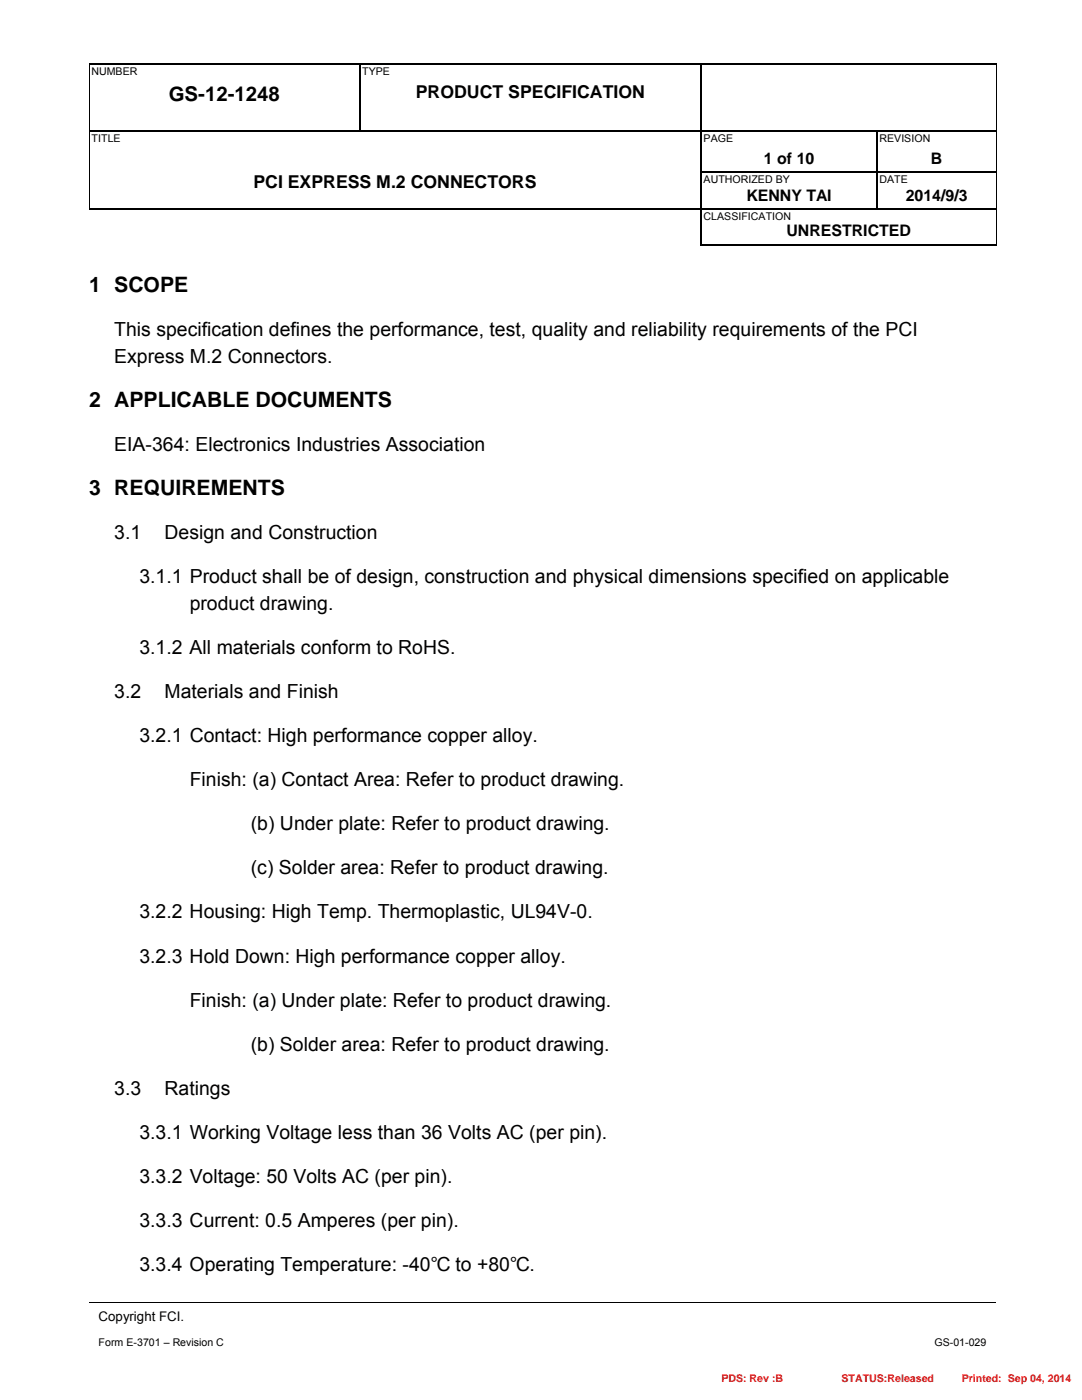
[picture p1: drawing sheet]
<svg xmlns="http://www.w3.org/2000/svg" width="216mm" height="279mm" viewBox="0 0 216 279" stroke-linecap="round" stroke-linejoin="round" font-family="sans-serif">
<defs><g id="words">
<g font-size="4.2">
<text x="17.8" y="58.3">1 SCOPE</text>
<text x="17.8" y="81.2">2 APPLICABLE DOCUMENTS</text>
<text x="17.8" y="98.8">3 REQUIREMENTS</text>
</g>
<text font-size="4.1" x="33.7" y="20.2">GS-12-1248</text>
<g font-size="3.9">
<text x="22.8" y="67.1">This specification defines the performance, test, quality and reliability requirements of the PCI</text>
<text x="22.8" y="72.3">Express M.2 Connectors.</text>
<text x="22.8" y="90">EIA-364: Electronics Industries Association</text>
<text x="22.8" y="107.6">3.1</text>
<text x="32.8" y="107.6">Design and Construction</text>
<text x="27.8" y="116.4">3.1.1 Product shall be of design, construction and physical dimensions specified on applicable</text>
<text x="37.8" y="121.7">product drawing.</text>
<text x="27.8" y="130.5">3.1.2 All materials conform to RoHS.</text>
<text x="22.8" y="139.3">3.2</text>
<text x="32.8" y="139.3">Materials and Finish</text>
<text x="27.8" y="148.1">3.2.1 Contact: High performance copper alloy.</text>
<text x="37.8" y="156.9">Finish: (a) Contact Area: Refer to product drawing.</text>
<text x="50" y="165.7">(b) Under plate: Refer to product drawing.</text>
<text x="50" y="174.5">(c) Solder area: Refer to product drawing.</text>
<text x="27.8" y="183.3">3.2.2 Housing: High Temp. Thermoplastic, UL94V-0.</text>
<text x="27.8" y="192.1">3.2.3 Hold Down: High performance copper alloy.</text>
<text x="37.8" y="200.9">Finish: (a) Under plate: Refer to product drawing.</text>
<text x="50" y="209.7">(b) Solder area: Refer to product drawing.</text>
<text x="22.8" y="218.5">3.3</text>
<text x="32.8" y="218.5">Ratings</text>
<text x="27.8" y="227.3">3.3.1 Working Voltage less than 36 Volts AC (per pin).</text>
<text x="27.8" y="236.1">3.3.2 Voltage: 50 Volts AC (per pin).</text>
<text x="27.8" y="244.9">3.3.3 Current: 0.5 Amperes (per pin).</text>
<text x="27.8" y="253.7">3.3.4 Operating Temperature: -40℃ to +80℃.</text>
</g>
<g font-size="3.5">
<text x="83" y="19.6">PRODUCT SPECIFICATION</text>
<text x="50.6" y="37.5">PCI EXPRESS M.2 CONNECTORS</text>
</g>
<g font-size="3.2">
<text x="152.4" y="32.7">1 of 10</text>
<text x="185.8" y="32.7">B</text>
<text x="148.9" y="40.1">KENNY TAI</text>
<text x="180.7" y="40.1">2014/9/3</text>
<text x="156.9" y="47.2">UNRESTRICTED</text>
</g>
<text font-size="2.6" x="19.7" y="263.6">Copyright FCI.</text>
<g font-size="2.1">
<text x="18.3" y="14.9">NUMBER</text>
<text x="72.3" y="14.9">TYPE</text>
<text x="18.3" y="28.3">TITLE</text>
<text x="140.4" y="28.3">PAGE</text>
<text x="175.5" y="28.3">REVISION</text>
<text x="140.4" y="36.5">AUTHORIZED BY</text>
<text x="175.5" y="36.5">DATE</text>
<text x="140.4" y="43.9">CLASSIFICATION</text>
<text x="19.7" y="268.6">Form E-3701 – Revision C</text>
<text x="186.5" y="268.6">GS-01-029</text>
</g>
<g font-size="2.1" fill="#f00">
<text x="143.9" y="275.9">PDS: Rev :B</text>
<text x="167.9" y="275.9">STATUS:Released</text>
<text x="191.9" y="275.9">Printed: Sep 04, 2014</text>
</g>
</g></defs>
<g fill="#000">
<path d="M17.7 12.7h.2v.3h-.2zM71.6 12.7h.3v.3h-.3zM139.8 12.7h.2v.3h-.2zM198.7 12.7h.2v.3h-.2zM17.7 26h.2v.3h-.2zM17.7 34.2h.2v.3h-.2zM17.7 36.7h.2v.3h-.2zM139.8 26h.2v.3h-.2zM139.8 34.2h.2v.3h-.2zM139.8 36.7h.2v.3h-.2zM174.9 26h.2v.3h-.2zM174.9 34.2h.2v.3h-.2z"/>
<path d="M174.9 36.7h.2v.3h-.2zM198.7 26h.2v.3h-.2zM198.7 34.2h.2v.3h-.2zM198.7 36.7h.2v.3h-.2zM139.8 41.7h.2v.2h-.2zM198.7 41.7h.2v.2h-.2z"/>
</g>
<g fill="none" stroke="#000" stroke-width=".25">
<path d="M17.9 12.8h53.7M71.8 13v13M71.9 12.8h67.9M139.9 13v13M140 12.8h58.7M17.9 26.1h121.9M139.9 26.3v7.9M139.9 34.5v2.2M139.9 37v4.7M140 26.1h34.9M140 34.4h34.9M175 26.3v7.9"/>
<path d="M175 34.5v2.2M175 37v4.7M175.1 26.1h23.6M175.1 34.4h23.6M17.7 41.8h122.1M139.8 48.9h58.9M139.9 41.9v7.1M140 41.8h58.7"/>
</g>
<path d="M17.8 13v13M198.8 13v13M17.8 26.3v7.9M17.8 34.5v2.2M17.8 37v4.7M198.8 26.3v7.9M198.8 34.5v2.2M198.8 37v4.7M198.8 41.9v7.1M17.8 260h181" fill="none" stroke="#000" stroke-width=".2"/>
<use href="#words"/>
</svg>
